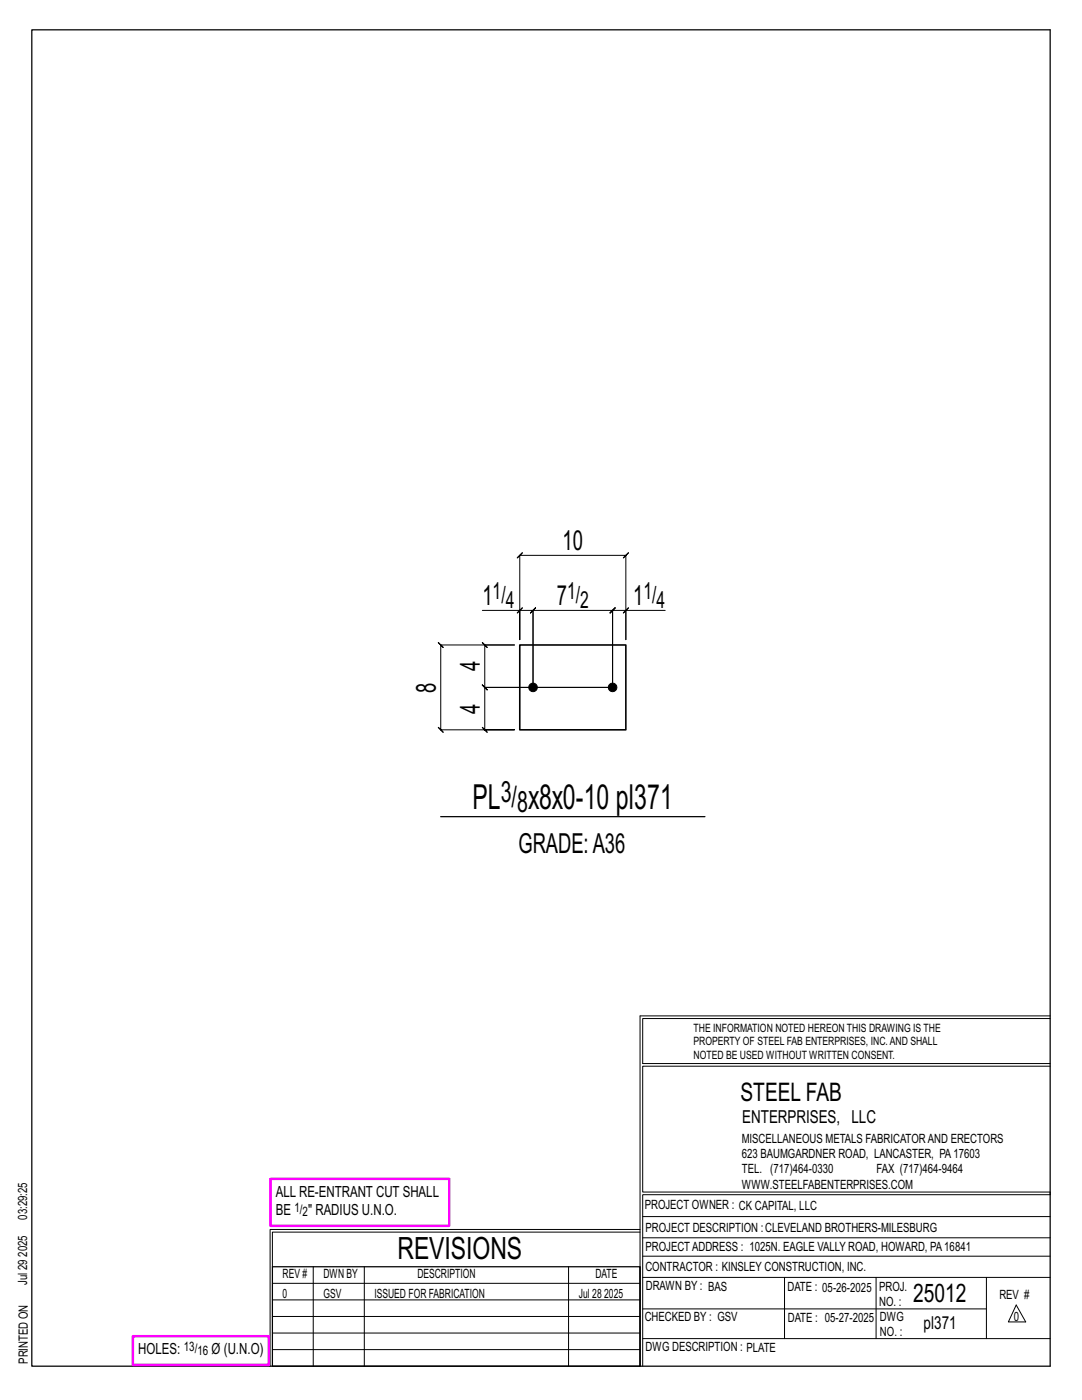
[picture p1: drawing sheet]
<svg xmlns="http://www.w3.org/2000/svg" width="216mm" height="279mm" viewBox="0 0 216 279" stroke-linecap="round" stroke-linejoin="round" font-family="sans-serif">
<defs><g id="words">
<g font-size="6.9">
<text x="94.3" y="161.5">PL</text>
<text x="105.4" y="161.5">x8x0-10 pl371</text>
</g>
<text font-size="6.1" x="79.3" y="251.3">REVISIONS</text>
<g font-size="5.9">
<text x="99.9" y="160">3/</text>
<text x="103.2" y="162.1">8</text>
</g>
<g font-size="5.5">
<text x="112.2" y="109.8">10</text>
<text x="96.2" y="120.8">1</text>
<text x="111.1" y="120.8">7</text>
<text x="126.3" y="120.8">1</text>
<text x="95.7" y="134" transform="rotate(-90 95.7 134)">4</text>
<text x="87" y="138.2" transform="rotate(-90 87 138.2)">8</text>
<text x="95.7" y="142.4" transform="rotate(-90 95.7 142.4)">4</text>
<text x="103.4" y="170.2">GRADE:A36</text>
</g>
<g font-size="5.1">
<text x="147.8" y="219.8">STEEL FAB</text>
<text x="182.2" y="259.9">25012</text>
</g>
<g font-size="4.7">
<text x="98.3" y="119.6">1/</text>
<text x="113.1" y="119.6">1/</text>
<text x="128.4" y="119.6">1/</text>
<text x="100.9" y="121.2">4</text>
<text x="115.8" y="121.2">2</text>
<text x="131" y="121.2">4</text>
</g>
<g font-size="3.6">
<text x="148.1" y="224.1">ENTERPRISES, LLC</text>
<text x="184.3" y="265.2">pl371</text>
</g>
<g font-size="3.1">
<text x="55" y="238.9">ALL RE-ENTRANT CUT SHALL</text>
<text x="55" y="242.5">BE</text>
<text x="61.5" y="242.5">&quot; RADIUS U.N.O.</text>
<text x="27.6" y="270.2">HOLES:</text>
<text x="42.2" y="270.2">Ø (U.N.O)</text>
</g>
<g font-size="2.6">
<text x="58.8" y="241.8">1/</text>
<text x="60.4" y="242.7">2</text>
<text x="36.7" y="269.6">13/</text>
<text x="39.4" y="270.5">16</text>
</g>
<g font-size="2.5">
<text x="148" y="231.2">623 BAUMGARDNER ROAD, LANCASTER, PA17603</text>
<text x="148" y="228.1">MISCELLANEOUS METALS FABRICATORAND ERECTORS</text>
<text x="148" y="237.2">WWW.STEELFABENTERPRISES.COM</text>
<text x="148" y="234.2">TEL. (717)464-0330</text>
<text x="174.9" y="234.2">FAX (717)464-9464</text>
<text x="5.4" y="243.4" transform="rotate(-90 5.4 243.4)">03:29:25</text>
<text x="128.7" y="241.3">PROJECT OWNER : CK CAPITAL, LLC</text>
<text x="128.8" y="246">PROJECT DESCRIPTION :CLEVELAND BROTHERS-MILESBURG</text>
<text x="5.4" y="250.8" transform="rotate(-90 5.4 250.8)">2025</text>
<text x="128.8" y="249.7">PROJECTADDRESS : 1025N. EAGLE VALLY ROAD, HOWARD, PA16841</text>
<text x="5.4" y="256.5" transform="rotate(-90 5.4 256.5)">Jul 29</text>
<text x="56.4" y="255">REV #</text>
<text x="64.5" y="255">DWN BY</text>
<text x="83.3" y="255">DESCRIPTION</text>
<text x="118.8" y="255">DATE</text>
<text x="128.8" y="253.7">CONTRACTOR : KINSLEY CONSTRUCTION, INC.</text>
<text x="128.9" y="257.5">DRAWN BY : BAS</text>
<text x="157.1" y="257.6">DATE : 05-26-2025</text>
<text x="175.4" y="257.7">PROJ.</text>
<text x="56.4" y="259">0</text>
<text x="64.5" y="259">GSV</text>
<text x="74.7" y="259">ISSUED FOR FABRICATION</text>
<text x="115.5" y="259">Jul 28</text>
<text x="120.6" y="259">2025</text>
<text x="128.6" y="263.7">CHECKED BY : GSV</text>
<text x="157.2" y="263.7">DATE : 05-27-2025</text>
<text x="175.4" y="260.7">NO. :</text>
<text x="175.6" y="263.7">DWG</text>
<text x="199.4" y="259.2">REV #</text>
<text x="202.3" y="263.7">0</text>
<text x="128.8" y="269.7">DWG DESCRIPTION : PLATE</text>
<text x="175.6" y="266.7">NO. :</text>
<text x="5.5" y="272.2" transform="rotate(-90 5.5 272.2)">PRINTED ON</text>
</g>
<g font-size="2.3">
<text x="138.4" y="208.6">PROPERTY OF STEEL FAB ENTERPRISES, INC.AND SHALL</text>
<text x="138.4" y="205.9">THE INFORMATION NOTED HEREON THIS DRAWING IS THE</text>
<text x="138.4" y="211.3">NOTED BE USED WITHOUT WRITTEN CONSENT.</text>
</g>
</g></defs>
<g fill="none" stroke="#000" stroke-width=".2">
<path d="M96.2 121.8h7.5v5.9v-16.9l-.5 .5 1-1-.5 .5h21.2l-.5 .5 1-1-.5 .5v16.9v-5.9h7.8M103.7 121.8l.5-.5-1 1zM103.7 121.8h2.7l-.5 .5 1-1-.5 .5v15.4v-15.4l-.5 .5 1-1-.5 .5h15.8l-.5 .5 1-1-.5 .5v15.4h-25.5l-.5-.5 1 1-.5-.5v8.5l-.5-.5 1 1-.5-.5h6h-14.8l.5 .5-1-1 .5 .5v-17l.5 .5-1-1 .5 .5h14.8h-6l-.5-.5 1 1-.5-.5v8.5l-.5-.5 1 1-.5-.5h25.5v-15.4l-.5 .5 1-1-.5 .5h2.7M124.9 121.8l.5-.5-1 1zM127.7 202.7v70M127.7 202.7h81.8M209.5 203.3h-81.3v9h81.3M209.5 212.8h-81.3v25.1h81.3v.5h-81.3v34.3M54.4 259.4h73.3M54.4 256.1h73.3M62.5 252.8v19.9M72.7 252.8v19.9"/>
<path d="M113.4 252.8v19.9M127.7 245.4h-73.8v27.3M127.7 245.9h-73.3v6.9M128.2 242.8h81.3M128.2 254.9h81.3M128.2 250.7h81.3M128.2 247h81.3M156.5 254.9v12.2M174.8 254.9v12.2M196.8 254.9v12.2M54.4 269.3h73.3M54.4 266h73.3"/>
<path d="M54.4 262.7h73.3M128.2 261.2h68.6M128.2 267.1h81.3M202.8 260.4l1.9 3.4h-3.5z"/>
</g>
<path d="M6.3 6h203.2v266.7h-203.2zM87.9 163h52.8M54.4 252.8h73.3v19.9h-73.3z" fill="none" stroke="#000" stroke-width=".25"/>
<path d="M54 235.3h35.6v9.3h-35.6zM26.5 266.7h27.1v5.7h-27.1z" fill="none" stroke="#f0f" stroke-width=".5"/>
<g fill="#000" stroke="#000" stroke-width=".2">
<circle cx="106.4" cy="137.2" r=".86"/>
<circle cx="122.2" cy="137.2" r=".86"/>
</g>
<path d="M103.7 128.7h21.2v17h-21.2z" fill="none" stroke="#000" stroke-width=".32"/>
<use href="#words"/>
</svg>
